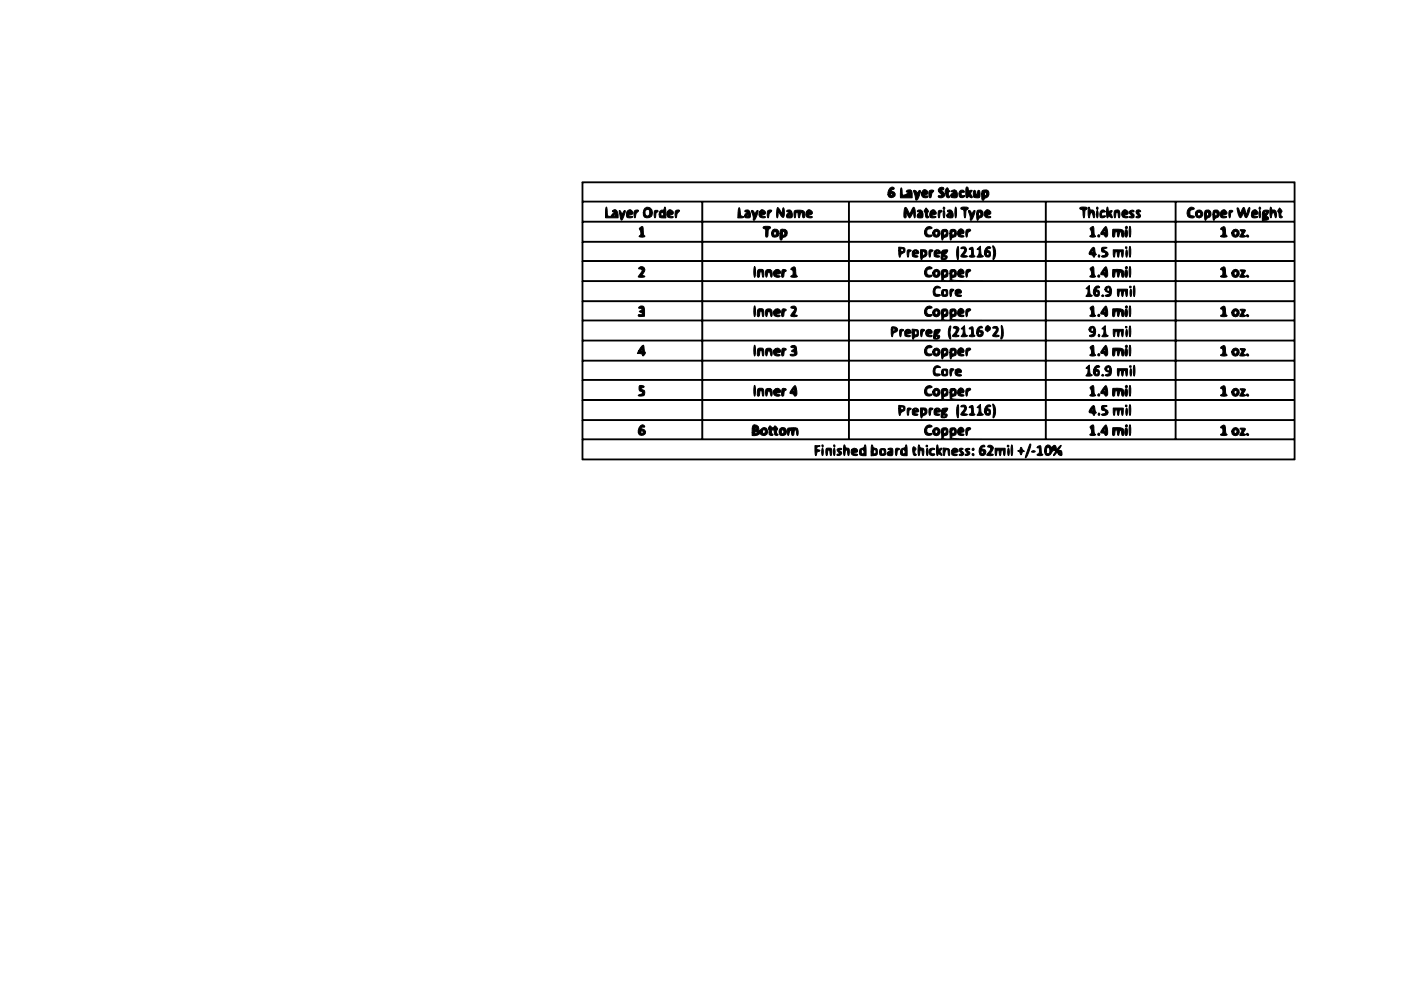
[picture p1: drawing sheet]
<svg xmlns="http://www.w3.org/2000/svg" width="297mm" height="210mm" viewBox="0 0 297 210" stroke-linecap="round" stroke-linejoin="round" font-family="sans-serif">
<g fill="#000" stroke="#000" stroke-width=".21">
<path d="M188.7 39.9l.4-.2 .4 .1 .1 .2-.7 .4 .7 .4 .2 .3v.4a.81 .81 0 0 1-.9 .4 .81 .81 0 0 1-.6-.6l.9 .2 .1-.3-.3-.2-.2 .3h-.5v-.5zM191.1 39.8l.2 1.3 .3 .3h1l.1 .2 .2-.1v-.2l-.3 .1h-.9l1.4-.7-.8 .1-.2-.2 .4-.3h.5a1.81 1.81 0 0 1 .4 1.7h-2.5v-1.7zM199.2 39.9l.5-.2 .3 .1 .1 .3-.1 .2h-.5l.7 .8 .1 .4a.84 .84 0 0 1-1.4 .2l.1-.2h.6a.95 .95 0 0 0-.6-.9l-.1-.4zM200.6 40.1l.3-.3 .5 .8-.1 .1a.7 .7 0 0 0 .1 1.1l-.4 .2a1.47 1.47 0 0 1-.6-1.6zM205 39.7l.2 .1 .1 .8 .8-.2-.2 .3a.85 .85 0 0 0 .3 1.1l-.4 .1-.5-.5-.3 .6a2.75 2.75 0 0 1 0-2.3zM128.6 43.9l.1 .6a1.18 1.18 0 0 0 .5 1.4h.3l.2-.2h.4l.1 .2 .3-.1-.2-.3-.6 .2 .2-.3 .7-.4-.7-.1-.1-.2a.54 .54 0 0 1 1 0l.2 .4v1.1h-2.6v-1.7zM131.3 44.7l.3 .1 .3 .8 .4-.8 .2-.2 .1 .1-.4 1.2-.4 .8-.3-.5zM133.2 44.6l.3-.1a.81 .81 0 0 1 .7 .9l-1 .3 1 .4-1.1 .1a.88 .88 0 0 1-.2-1.2h.4l.1 .2 .3-.1-.1-.2-.7 .1zM134.6 44.7l.6-.2 .2 .2-.1 .2a1.11 1.11 0 0 0-.6 1.2l-.1 .1-.2-.5zM135.7 48.3l.6-.2 .2 1.8 .2 .2-.5 .2-.7-.1a.87 .87 0 0 0 .1-1.5l-.1-.2zM135.5 56.8l.4-.2h.4l.3 .3a1.47 1.47 0 0 1-.6 1.6l.7 .2-.5 .1-.9-.1 .8-1.1 .1-.4-.8-.2zM136.7 44.2a1.09 1.09 0 0 1 1.7 .7 1.09 1.09 0 0 1-1.3 1.3l-.5-.2-.2-.8h.3l.1 .4 .5 .2a.89 .89 0 0 0 .2-1.4l-.4 .1-.3 .3-.1 .4h-.3z"/>
<path d="M138.8 44.7l.5-.1 .2 .2-.4 .3-.2 1.1-.2-.8zM140.2 44.6l.6-.1 .2-.6 .2 .6v1.7l-1.3-.1-.1-.7h.3l.1 .4h.2l.3-.4-.3-.4-.2 .1-.1 .3h-.3l.1-.5zM141.6 44.7l.3-.2a.79 .79 0 0 1 .9 .7l-.2 .3-.7 .2 .9 .4a.86 .86 0 0 1-1.1 0 .86 .86 0 0 1-.3-1l.1-.1h.5l.1 .2 .3-.1-.1-.2-.8 .1zM143.3 44.7l.6-.2 .2 .2-.1 .2a1.11 1.11 0 0 0-.6 1.2l-.1 .1-.2-.5zM156.7 44.1h.1l.1 .3 .2 1.4 .5 .2-.1 .2h-1.1zM157.9 44.8l.2-.2 .5-.1a1.29 1.29 0 0 1 .4 1.7h-.9l-.2-.1v-.4h.3l.2 .2 .3-.2-.2-.2-.6 .2 .1-.3 .8-.4-.8-.1zM160 56.5l.2 1.2-.2 1.1-.2-1.1zM159.4 44.6l.4 .2 .2 .8 .4-.8 .3-.1-.5 1.6-.3 .5-.2-.2v-.5zM160.7 57.3l1-.1 .3 1.1-.2 .5-.3-1-.2-.2-.2 .1-.1 1-.2 .1a1.12 1.12 0 0 1-.2-1.3zM161.2 44.7l.2-.2a.79 .79 0 0 1 .9 .7l-.2 .3-.7 .2 .9 .4a.86 .86 0 0 1-1 0 .86 .86 0 0 1-.3-1v-.1h.5l.2 .2 .3-.1-.2-.2-.8 .1zM161.9 48.1l.3-.1a.93 .93 0 0 1 1.2 .3l-.3 .2a1.56 1.56 0 0 0-.3 1.5l-.1 .3h-.3l-.1-1.7-.5-.2zM162.4 57.3a.94 .94 0 0 1 1.2 .2l.1 .7-.1 .6-.4-1-.2-.1-.2 .2-.3 .9-.2-.6z"/>
<path d="M162.8 44.7l.7-.2 .1 .2-.1 .2a1.11 1.11 0 0 0-.5 1.2l-.2 .1-.1-.5zM163.8 48.8a.82 .82 0 0 1 1.2 .2 .82 .82 0 0 1-.2 1.1 .82 .82 0 0 1-1.2-.2v-.3h.4l.2 .4 .3-.1 .1-.3-.1-.4-.1-.1-.3 .1-.1 .4h-.4zM164.9 44l.9 1.4 .3-1.3a2.29 2.29 0 0 1 0 2 2.11 2.11 0 0 1-1.1-1.4 1.82 1.82 0 0 1-.2 1.5l-.1-1.1zM164.1 57.5l.3-.3h.8l.2 .3v.5l-1 .3 1 .4a.86 .86 0 0 1-1 0 .86 .86 0 0 1-.3-1h.8h-.8zM165.5 48.8l.4-.2 .6 .1 .3 .3 .1 .4a1.03 1.03 0 0 1-1 1l-.1 .5-.2 .1-.2-.2v-1.3h.5l.1 .3 .2 .2 .2-.5-.3-.4-.2 .4h-.5zM165.9 57.2h.3l.5 .2-.4 .3-.1 1-.3 .1a1.13 1.13 0 0 1-.1-1.3zM166.8 44.8l.2-.2 .5-.1a1.29 1.29 0 0 1 .4 1.7h-.9l-.2-.1v-.4h.3l.2 .2 .2-.2-.1-.2-.6 .2 .1-.3 .8-.4-.8-.1zM167.7 57l.7-.4a1.68 1.68 0 0 1 .3 1.5l.4 .5-.2 .2h-.6l-.7-.1a.8 .8 0 0 0 .6-.8 .8 .8 0 0 0-.5-.7zM168.4 44.7l.3-.1a2.4 2.4 0 0 1 1.8 .3 1.16 1.16 0 0 1-.1 1.3l-.2-.1-.1-.9-.2-.2-.5 1.2-.2-1-.2-.2-.2 .1-.3 1.1-.1-.5zM171.1 44.7l.3-.2a.79 .79 0 0 1 .9 .7l-.3 .3-.6 .2 .9 .4a.86 .86 0 0 1-1.1 0 .86 .86 0 0 1-.3-1l.1-.1h.5l.1 .2 .3-.1-.1-.2-.8 .1zM190.6 52.4l1.1 .1 .1 .2a.8 .8 0 0 1-.4 1l-.4 .2-.3 .7-.1-1.5h.3l.3 .3h.2l.2-.3-.4-.4-.2 .1-.1 .3h-.3zM192.4 53.1l.4-.1 .4 .2-.4 .3-.3 1.1-.2-.6z"/>
<path d="M191.9 44h.2l.2 .3 .6 1 .8-1.3a2.98 2.98 0 0 1 .2 2.2l-.2-.5v-1l-.8 1.5-.8-1.2v1l-.2 .2a.83 .83 0 0 1-.2-1.1zM193.6 53.2l.7-.2 .4 .2 .1 .4a.74 .74 0 0 1-.9 .3l-.2 .1 .2 .2 .7 .2a.75 .75 0 0 1-1 .1 .75 .75 0 0 1-.1-1h.9l-.3-.3-.3 .3h-.3zM193.7 40.4l.5 .1 .3 .7 .3-.7 .2-.1 .2 .2-.2 .7a1.28 1.28 0 0 1-.8 1.2zM194.5 44.8l.2-.2 .5-.1a1.29 1.29 0 0 1 .4 1.7h-.9l-.2-.1v-.4h.3l.2 .2 .3-.2-.2-.2-.6 .2 .1-.3 .8-.4-.8-.1zM195.2 53h1l.3 .5a.99 .99 0 0 1-.9 1.2l-.3 .4-.1-1.3h.3l.1 .3 .2 .1 .3-.4-.3-.4h-.2l-.1 .4h-.3zM195.6 40.5l.3-.3a.79 .79 0 0 1 .9 .8l-.2 .2-.6 .1a.52 .52 0 0 0 .7 .3l.1 .1a.82 .82 0 0 1-1.1 .2 .82 .82 0 0 1-.3-1h1h-1zM196.3 44.1l.6 .7-.1 .2a.66 .66 0 0 0 .1 1.1l-.3 .1a.88 .88 0 0 1-.4-1l-.3-.4zM196.2 57.1a.91 .91 0 0 1 1.4-.3v.1l-.9 .2-.2 .4v.5a.95 .95 0 0 0 1.1 .4v.1a1.01 1.01 0 0 1-1.4 0 1.01 1.01 0 0 1 0-1.4zM196.2 48.5a.91 .91 0 0 1 1.4-.3v.2l-.9 .2-.2 .4v.5a.95 .95 0 0 0 1.1 .3v.2a1.01 1.01 0 0 1-1.4 0 1.01 1.01 0 0 1 0-1.5zM197.1 53.1l.3-.1 .4 .2-.4 .3-.3 1.1-.1-.6zM197.1 40.4l.7-.1 .2 .2-.1 .2a1.24 1.24 0 0 0-.5 1.2l-.2 .1a1.32 1.32 0 0 1-.1-1.6zM197.5 44.6l.3-.1a.81 .81 0 0 1 .7 .9l-1 .3 1 .4-1.1 .1a.88 .88 0 0 1-.2-1.2h.4l.1 .2 .3-.1-.1-.2-.7 .1z"/>
<path d="M197.9 57.6l.3-.4h.7a.89 .89 0 0 1 .1 1.5l-.5 .2-.4-.1-.3-.3-.1-.6h.5l.1 .4 .2 .2 .4-.5-.1-.3-.2-.1-.4 .1v.2h-.5zM197.9 49l.3-.3h.7a.89 .89 0 0 1 .1 1.5l-.5 .1-.4-.1-.3-.2-.1-.6h.5l.1 .4 .2 .1 .4-.4-.1-.3-.2-.1-.4 .1v.2h-.5zM198.2 53.2l.8-.2 .3 .2 .1 .4a.74 .74 0 0 1-.9 .3l-.1 .1 .1 .2 .8 .2a.75 .75 0 0 1-1.1 .1 .75 .75 0 0 1-.1-1h.9l-.3-.3-.3 .3h-.3zM199.1 44.7l.5-.1 .2 .2-.5 .3-.2 1.1-.2-.8zM200.1 44.7l.1 .1 .1 .6-.2 .8-.1-.8zM200.1 44l.2 .2-.2 .3-.1-.3zM199.7 48.9l.4-.2h.5a1 1 0 0 1 .4 1.1 1 1 0 0 1-.9 .7l-.3 .4a1.34 1.34 0 0 1-.2-1.3h.4l.2 .3 .3-.1 .1-.3v-.4h-.2l-.3 .1-.1 .4h-.4zM199.8 53.2l1.1-.1-.3 .7-.7 .4 .8 .1 .1 .3a.94 .94 0 0 1-1.2 .4l-.1-.3h.4l.2 .2 .3-.1v-.2l-.2-.2-.3 .3h-.4l.2-1.2h.3v.2l.3-.2-.1-.2-.2 .2h-.3zM200.9 44.6a.71 .71 0 0 1 1 .3 1.23 1.23 0 0 1 0 1.3h-.9l-.3-.2v-.3h.4l.2 .2 .2-.1-.1-.3-.3 .2h-.4v-.1l1-.6-.8-.1zM201.5 48.9l.4-.2h.5a1 1 0 0 1 .3 1.1 1 1 0 0 1-.9 .7l-.2 .4a1.34 1.34 0 0 1-.2-1.3h.4l.2 .3 .2-.1 .2-.3v-.4h-.2l-.3 .1-.1 .4h-.4zM202.6 43.9l.2 1.2-.2 1.1-.1-1.1zM201.6 40.6a.83 .83 0 0 1 1.4 .3v.8a.78 .78 0 0 1-.8 .3 .78 .78 0 0 1-.6-.6h.5l.2 .2 .1-.1-.1-.2-.2 .1h-.5l.1-.2 .8-.4z"/>
<path d="M203 52.4h.2v.4l-.1 2.3-.3-1zM203.3 57.3l.5-.2 .3 .1 .3 .4-.1 .5-.8 .2 .9 .4a.84 .84 0 0 1-1.1 0 .84 .84 0 0 1-.2-1.1h.5l.2 .2 .3-.1-.2-.2-.8 .1zM203.3 48.8l.5-.3 .3 .2 .3 .4-.1 .4-.8 .3 .9 .3a.84 .84 0 0 1-1.1 .1 .84 .84 0 0 1-.2-1.1h.5l.2 .2 .3-.1-.2-.2-.8 .1zM203.4 40.6l.3-.2h.6l.1 .4h-.5l-.1 .5 .2 .2h.5v.1a.7 .7 0 0 1-1.1 0l-.1-.5zM203.8 52.5h.9a1.24 1.24 0 0 1-.5 1.7l.9 .2-.7 .2-.7-.2 .8-1.2v-.3l-.2-.2-.5 .1zM203.8 44l.4-.1a.93 .93 0 0 1 1.1 .3l-.3 .3a1.54 1.54 0 0 0-.3 1.4l-.1 .3-.2-.5a.95 .95 0 0 0-.3-1.2l-.3-.2zM204.9 57.3l.6-.2 .3 .3-.6 .4-.3 1-.1-.7zM204.9 48.8l.6-.2 .3 .3-.6 .4-.3 1-.1-.8zM205.6 52.6l.6-.1 .1 .1 .1 1.2 .3 .6-.1 .1-1.1-.1 .4-.3 .1-.4v-.6l-.1-.2-.4-.1zM205.4 44.6l.4 .2 .2 .8 .4-.8 .3-.1-.5 1.6-.3 .5-.2-.2v-.5zM206.6 40.4l.2 .1 .3 .9 .2-.9 .2-.1a1.37 1.37 0 0 1 .2 1.5h-1.2l-.1-.8zM207.3 52.7l.6-.5 .1 1.6 .1 .4 .4 .2-.8 .2-.6-.1 .1-.1a1.19 1.19 0 0 0 .3-1.5h-.3z"/>
<path d="M207.3 44.6h.7a.95 .95 0 0 1 .4 1 .95 .95 0 0 1-.9 .7l-.3 .5-.1-1.4h.3l.1 .3 .3 .2 .2-.5-.3-.4-.3 .4h-.3zM208.4 40.4l.8-.1a.95 .95 0 0 1 .5 1.1 .95 .95 0 0 1-1 .7l-.2 .4-.3-.1-.1-1.2h.6l.1 .3h.2l.2-.5-.3-.3-.2 .5h-.6zM208.9 44.7l.3-.2a.79 .79 0 0 1 .9 .7l-.2 .3-.7 .2 .9 .4a.86 .86 0 0 1-1 0 .86 .86 0 0 1-.4-1l.1-.1h.5l.2 .2 .2-.1-.1-.2-.8 .1zM209 52.7l.3-.3 .4-.1 .4 .2-.1 .2-.6 .1-.1 .2 .1 .1a.72 .72 0 0 1 .6 .7 .72 .72 0 0 1-.5 .7h-.4l-.3-.3v-.3h.3l.3 .3h.2l.1-.3-.2-.4-.3 .1-.1 .3h-.3v-.7zM210.5 52.1a2.29 2.29 0 0 1 .1 3l.1-1.4zM229 44l.4-.1a.93 .93 0 0 1 1.1 .3l-.2 .3a1.54 1.54 0 0 0-.3 1.4l-.2 .3-.2-.5a.96 .96 0 0 0-.3-1.2l-.3-.2zM230.9 43.9l.2 .7h.6a1.42 1.42 0 0 1 .2 1.6l-.3-1-.2-.1-.2 .1-.2 .9-.1 .1-.1-.1-.1-1zM231.3 56.8l.5-.2 .2 1.8 .3 .3-.6 .1-.6-.1a.87 .87 0 0 0 .1-1.5l-.1-.2zM231.3 48.3l.5-.2 .2 1.8 .3 .2-.5 .2-.7-.1a.87 .87 0 0 0 .1-1.5l-.1-.2zM231.6 52.6l.3-.1 .2 .1 .1 .9 .3 .5-.4 .2-.2 .4-.3-.5-.6-.1-.1-.2 .1-.2 .5 .1 .2-.2v-.5l-.4 .6h-.3zM232.6 44.7l.2 .1v.6l-.2 .8-.1-.8zM232.6 44l.2 .2-.2 .3-.1-.3z"/>
<path d="M232.9 54.1l.3 .2-.2 .3-.2-.3zM232.7 58.5l.3-.2 .2 .3-.1 .2-.3-.1zM232.7 50l.3-.2 .2 .3-.1 .2-.3-.1zM233.6 44.6l.3-.1 .5 .4-.7 .1a.53 .53 0 0 0 .1 .8h.5l.1 .1a.69 .69 0 0 1-1.2 0 1.33 1.33 0 0 1 .4-1.3zM234.3 56.7l.2-.1 .3 .6a1.69 1.69 0 0 1-.2 1.6h-.2l-.3-.4-.7-.2 .1-.3 .6 .1 .2-.2v-.6l-.3 .7h-.5zM234.3 48.2l.2-.1 .3 .6a1.69 1.69 0 0 1-.2 1.6h-.2l-.3-.5-.7-.1 .1-.3h.6l.2-.1v-.6l-.3 .7h-.5zM233.6 52.6l.5-.1 .6 .1-.7 .2v.2l.8 .6a.8 .8 0 0 1-.3 .9 .8 .8 0 0 1-1-.1l.8-.3 .1-.2-.1-.3-.6-.1zM234.8 43.9l.2 .9 .8-.1-.3 .5 .4 .9-.1 .1-.8-.5-.1 .5-.2-.1-.1-1.6zM236.4 44.7l.7-.2a1.46 1.46 0 0 1 .2 1.7l-.3-1-.2-.2-.2 .1-.2 1.1-.1-.1-.1-.6zM235.9 57.2a3.1 3.1 0 0 1 2.2 .2 1.17 1.17 0 0 1 0 1.4l-.2-.1-.2-.9-.1-.2-.5 1.2-.2-1-.3-.2-.2 .1-.1 1-.2 .1h-.2zM235.9 48.7a3.1 3.1 0 0 1 2.2 .2 1.17 1.17 0 0 1 0 1.4l-.2-.1-.2-1-.1-.1-.5 1.2-.2-1.1-.3-.1-.2 .1-.1 1-.2 .1-.2-.1zM236 53h2.2l-.2 1.5-.1-.1-.2-.9-.2-.2-.2 .2-.2 1.1-.2-1.1-.3-.2-.2 .2-.2 1.1-.2-.6z"/>
<path d="M238.1 44.7l.2-.2a.79 .79 0 0 1 .9 .7l-.2 .3-.7 .2 .9 .4a.86 .86 0 0 1-1 0 .86 .86 0 0 1-.3-1v-.1h.5l.2 .2 .3-.1-.2-.2-.8 .1zM238.6 52.4h.3v.3h-.3zM238.7 57.3l.1-.1a1.33 1.33 0 0 1 0 1.6 1.32 1.32 0 0 1-.1-1.5zM238.7 48.8l.1-.1a1.33 1.33 0 0 1 0 1.6 1.32 1.32 0 0 1-.1-1.5zM238.8 53l.2 .5-.1 1.1-.2-.8zM238.6 56.7l.3-.2 .1 .3-.1 .2h-.3zM238.6 48.2l.3-.2 .1 .3-.1 .2-.3-.1zM239.6 56.5l.2 1.2-.2 1.1-.2-1.1zM239.6 52.3l.2 1.1-.2 1.2-.2-1.2zM239.6 48l.2 1.2-.2 1.1-.2-1.1zM239.5 44.9l.6-.3 .3 .1 .1 .1-.2 .2h-.5l.6 .5v.6l-.5 .1-.5-.1 .8-.2-.7-.7zM241 44.6l.4-.1 .5 .3-.1 .1-.5 .1 .5 .7v.3a.7 .7 0 0 1-1 .1l.8-.2-.7-.7v-.3z"/>
<path d="M252 44.3a.78 .78 0 0 1 1.2-.1l-.4 .3a.7 .7 0 0 0-.5 .8 .7 .7 0 0 0 .8 .6l.2 .1a.96 .96 0 0 1-1.5-.1l-.1-.6zM253.6 44.9l.3-.3h.5l.3 .1 .3 .5a.83 .83 0 0 1-.4 .9 .83 .83 0 0 1-1-.1l-.1-.6h.3l.1 .3 .3 .2 .4-.4-.1-.3-.3-.2-.3 .1-.1 .3h-.3zM255.6 44.6h.7a.95 .95 0 0 1 .5 1 .95 .95 0 0 1-1 .7l-.2 .5-.2-1.4h.3l.1 .3 .3 .2 .2-.5-.3-.4-.3 .4h-.3zM257.4 44.6h.7a.95 .95 0 0 1 .4 1 .95 .95 0 0 1-.9 .7l-.3 .5-.1-1.4h.3l.1 .3 .3 .2 .1-.5-.2-.4-.3 .4h-.3zM259.1 44.6l.3-.1a.81 .81 0 0 1 .7 .9l-1 .3 1 .4-1.1 .1a.88 .88 0 0 1-.1-1.2h.3l.2 .2 .2-.1-.1-.2-.6 .1zM258.8 57l.7-.4a1.69 1.69 0 0 1 .4 1.5l.3 .5-.2 .2h-.5l-.7-.1a.8 .8 0 0 0 .5-.8 .8 .8 0 0 0-.5-.7zM258.8 48.4l.7-.3a1.68 1.68 0 0 1 .4 1.5l.3 .5-.2 .2h-.5l-.7-.2a.8 .8 0 0 0 .5-.7 .8 .8 0 0 0-.5-.8zM260.7 44.7l.5-.1 .2 .2-.4 .3-.3 1.1-.2-.8zM261.3 57.6l.3-.4h.7a.89 .89 0 0 1 .1 1.5l-.5 .2-.4-.1-.3-.3v-.6h.4l.1 .4 .2 .2 .4-.5-.1-.3-.2-.1-.3 .1-.1 .2h-.4zM261.3 49l.3-.3h.7a.89 .89 0 0 1 .1 1.5l-.5 .1-.4-.1-.3-.2v-.6h.4l.1 .4 .2 .1 .4-.4-.1-.3-.2-.1-.3 .1-.1 .2h-.4zM263 57.3h.9l.2 .1-.5 .9v.2l.5 .1-.2 .2h-1.1l.5-.9zM263 48.7l.9 .1 .2 .1-.5 .8v.2l.5 .2-.2 .2-1.1-.1 .5-.8z"/>
<path d="M264.4 58.4l.4 .2-.1 .2-.4-.1zM264.4 49.8l.4 .3-.1 .2-.4-.1zM262.3 44.1h.2l.1 .2 .4 .9 .6-1.2h.2l.1 .4a.79 .79 0 0 0 .5 .9v-.2a1.2 1.2 0 0 1 .6-1.1l-.2 1.2-.6 1-.2-.1-.4-1.2-.4 1.1-.2 .2-.2-.2zM265.7 44.6l.3-.1a.82 .82 0 0 1 .7 .9l-1 .3 1 .4-1.1 .1a.88 .88 0 0 1-.2-1.2h.4l.1 .2 .3-.1-.1-.2-.7 .1zM267.1 44.7l.2 .5-.2 1-.2-.8zM267 44l.3 .2-.2 .3-.2-.3zM267.8 44.8a1.03 1.03 0 0 1 1.3-.1 1.15 1.15 0 0 1-.8 1.1l.6 .3v.5l-1.3 .2v-.4h1h-1l.1-1.3h.4l.3 .2 .1-.1-.1-.3h-.2l-.1 .2h-.4zM269.4 43.9l.3 .7h.6a1.42 1.42 0 0 1 .2 1.6l-.3-1-.3-.1-.2 .1-.2 .9-.1 .1-.1-.1-.1-1zM271.3 44.1l.5 .7v.2a.66 .66 0 0 0 .1 1.1l-.4 .1a.88 .88 0 0 1-.4-1l-.2-.4zM135.5 65.2l.4-.3h.4a1.3 1.3 0 0 1 .4 1.3l-.1 .9-1.1 .1-.2-.2 .1-.3 .7 .1 .2-.2-.8-.5 .6-.4 .1-.2-.8-.1zM136.1 73.4l.3-.2 .1 .2 .1 1 .3 .4-.5 .7h-.1l-.3-.4-.9-.1 .3-.5h.5l.1 .2 .2-.2v-.5l-.3 .5h-.5zM160 73.2l.2 1.2-.2 1.1-.2-1.1z"/>
<path d="M160 64.9l.2 1.1-.2 1.2-.2-1.2zM160.7 73.9h1l.3 1-.2 .6-.3-1-.2-.2-.2 .1-.1 1-.2 .1a1.12 1.12 0 0 1-.2-1.3zM160.7 65.6l1-.1 .3 1.1-.2 .6-.3-1.1-.2-.2-.2 .2-.1 .9-.2 .2a1.12 1.12 0 0 1-.2-1.3zM162.4 74a.94 .94 0 0 1 1.2 .2l.1 .7-.1 .6-.4-1-.2-.1-.2 .2-.3 .9-.2-.6zM162.4 65.7a.94 .94 0 0 1 1.2 .1l.1 .7-.1 .7-.4-1-.2-.2-.2 .2-.3 1-.2-.7zM164.1 74.2l.3-.3h.8l.2 .3v.5l-1 .3 1 .4a.86 .86 0 0 1-1 0 .86 .86 0 0 1-.3-1h.8h-.8zM164.1 65.9l.3-.3h.8l.2 .3v.5l-1 .3 1 .3a.86 .86 0 0 1-1 .1 .86 .86 0 0 1-.3-1h.8h-.8zM165.9 73.9h.3l.5 .2-.4 .3-.1 1-.3 .1a1.13 1.13 0 0 1-.1-1.3zM165.9 65.6l.3-.1 .5 .2-.4 .4-.1 .9-.3 .2a1.13 1.13 0 0 1-.1-1.4zM167.7 65.2l.7-.3 .3 .2a2.02 2.02 0 0 1-.2 1.7l.6 .2-.8 .2-.6-.2 .8-1.4-.8-.3zM167.7 73.5l.7-.2a1.1 1.1 0 0 1 .5 1.1 .8 .8 0 0 1-.3 1.1 .8 .8 0 0 1-1.1-.3l1-.1v-.2l-.1-.2-.6-.2 .7-.5v-.1l-.8-.2zM189 69.5l.1-.1a.97 .97 0 0 1 1.2 .6l-.2 .4-.4 .1a.61 .61 0 0 0-.5 .9l-.1 .1-.1-.2v-1.4h.3l.1 .4h.1l.3-.4-.3-.4-.1 .1-.1 .3h-.3z"/>
<path d="M190.8 69.9h.4l.4 .1-.4 .3-.3 1.2-.2-.6zM192 70.1l.7-.2 .4 .2 .1 .4a.74 .74 0 0 1-.9 .3l-.1 .1 .1 .2 .7 .2a.75 .75 0 0 1-1 .1 .75 .75 0 0 1-.1-1.1l.9 .1-.3-.3-.3 .2h-.3zM193.4 69.8l1.1 .1a.9 .9 0 0 1 .3 1.1 .9 .9 0 0 1-.9 .5l-.3 .5-.2-1.3h.4l.1 .3 .3 .1 .2-.2v-.6l-.2-.2-.4 .6h-.4zM195.3 69.9h.7v.2l-.4 .4-.2 1-.2-.6zM196.2 73.8a.91 .91 0 0 1 1.4-.3v.1l-.9 .2-.2 .4v.5a.95 .95 0 0 0 1.1 .4v.1a1.01 1.01 0 0 1-1.4 0 1.01 1.01 0 0 1 0-1.4zM196.2 65.4a.91 .91 0 0 1 1.4-.3v.2l-.9 .2-.2 .4v.5a.95 .95 0 0 0 1.1 .3v.2a1.01 1.01 0 0 1-1.4 0 1.01 1.01 0 0 1 0-1.5zM196.5 70l.4-.1h.4l.3 .3v.4l-.9 .3 1 .4a.83 .83 0 0 1-1.2 0 .83 .83 0 0 1-.1-1.1h.5l.1 .2 .3-.1-.1-.2-.8 .1zM197.9 74.3l.3-.4h.7a.89 .89 0 0 1 .1 1.5l-.5 .2-.4-.1-.3-.3-.1-.6h.5l.1 .4 .2 .2 .4-.5-.1-.3-.2-.1-.4 .1v.2h-.5zM197.9 65.9l.3-.3h.7a.89 .89 0 0 1 .1 1.5l-.5 .1-.4-.1-.3-.3-.1-.5h.5l.1 .4 .2 .1 .4-.5-.1-.3-.2-.1-.4 .2v.2h-.5zM198.3 77.7l.4-.1 .7 .3v.1h-.8a1.09 1.09 0 0 0-.3 1.2l1 .2 .1 .1a.9 .9 0 0 1-1.1 .2 .9 .9 0 0 1-.5-1l.2-.6zM198.3 60.8l.4-.1 .7 .3v.1h-.8a1.09 1.09 0 0 0-.3 1.2l1 .2 .1 .1a.9 .9 0 0 1-1.1 .2 .9 .9 0 0 1-.5-1l.2-.6zM198.2 70h1.1l-.3 .6-.7 .5h.8l.1 .4a.94 .94 0 0 1-1.2 .4l-.1-.3h.4l.2 .2 .3-.2v-.2l-.2-.1-.3 .3h-.4l.2-1.2h.3v.2l.3-.3-.1-.1-.2 .2h-.3z"/>
<path d="M199.7 74.1l.4-.2h.5a1 1 0 0 1 .4 1.1 1 1 0 0 1-.9 .7l-.3 .5a1.34 1.34 0 0 1-.2-1.4h.4l.2 .3h.3l.1-.4v-.3l-.2-.1-.3 .1-.1 .4h-.4zM199.7 78.5l.6-.2 .6 .1v1.1a.83 .83 0 0 1-1.2 .1l-.1-.6h.4v.3l.2 .1h.4a.73 .73 0 0 0-.3-.9l-.3 .5h-.4zM199.7 61.6l.6-.2 .6 .2v1a.83 .83 0 0 1-1.2 .1l-.1-.6h.4v.3l.2 .2 .4-.1a.73 .73 0 0 0-.3-.9l-.3 .5h-.4zM201.3 69.4l.2-.3-.1 1.4 .1 1.5-.3-.5a3.2 3.2 0 0 1 .1-2.1zM201.5 78.3h.7l.1 .1-.5 .5-.2 .9-.2-.6zM201.5 61.4h.7l.1 .2-.5 .4-.2 .9-.2-.5zM201.5 74.1l.4-.2h.5a1 1 0 0 1 .3 1.1 1 1 0 0 1-.9 .7l-.2 .5a1.34 1.34 0 0 1-.2-1.4h.4l.2 .3h.2l.2-.4v-.3l-.2-.1-.3 .1-.1 .4h-.4zM202.1 69.4a.73 .73 0 0 1 1.2 .4l-.7 1.3 .7 .2-.5 .2-.9-.2 .4-.5a.95 .95 0 0 0 .4-1.1l-.6-.1zM202.7 78.4l.4-.2 .4 .1 .3 .3v.4l-.9 .3 1 .3a.83 .83 0 0 1-1.1 .1 .83 .83 0 0 1-.2-1.1h.5l.1 .1h.3l-.1-.2-.8 .1zM202.7 61.5l.4-.2 .4 .1 .3 .3v.4l-.9 .3 1 .4a.83 .83 0 0 1-1.1 0 .83 .83 0 0 1-.2-1.1h.5l.1 .2 .3-.1-.1-.2-.8 .1zM203.3 74l.5-.2 .3 .1 .3 .4-.1 .5-.8 .2 .9 .4a.84 .84 0 0 1-1.1 0 .84 .84 0 0 1-.2-1.1h.5l.2 .2 .3-.1-.2-.2-.8 .1zM203.3 65.7l.5-.3 .3 .2 .3 .3-.1 .5-.8 .3 .9 .3a.84 .84 0 0 1-1.1 .1 .84 .84 0 0 1-.2-1.2h.5l.2 .2 .3-.1-.2-.1h-.8z"/>
<path d="M203.9 69.6l.6-.5 .1 1.6 .1 .3 .4 .3-.7 .2-.6-.1 .1-.2a1.19 1.19 0 0 0 .2-1.4h-.3zM204.9 74l.6-.2 .3 .3-.6 .4-.3 1-.1-.7zM204.9 65.6l.6-.1 .3 .2-.6 .5-.3 1-.1-.8zM205.6 69.5l.6-.2 .1 .2 .1 1.2 .3 .5-.1 .2-1.1-.1 .4-.3 .1-.4v-.7l-.1-.1-.4-.1zM207.4 69.5l.7-.3 .2 .4h-.5l-.3 .3 .9 .3a.75 .75 0 0 1-.2 1.1 .75 .75 0 0 1-1-.1l-.1-.5h.3l.1 .3 .2 .1 .3-.4-.3-.3-.2 .1-.1 .2h-.3v-.8zM209.2 69.2a.52 .52 0 0 1 .7 .3 .52 .52 0 0 1-.3 .7l-.2 .2a.7 .7 0 0 1-.2-1.2zM210.6 69.4h.9a1.24 1.24 0 0 1-.6 1.7l1 .2-.7 .2-.7-.2 .7-1.2 .1-.3-.2-.2h-.6zM212.3 69.1a2.65 2.65 0 0 1 0 2.8h-.1l.1-1zM230.4 77.9l.6-.4 .1 1.6 .1 .3 .4 .2-.8 .2-.6-.1 .1-.1a1.19 1.19 0 0 0 .2-1.5h-.2zM230.4 61.1l.6-.5 .1 1.6 .1 .3 .4 .3-.8 .1h-.6l.1-.2a1.19 1.19 0 0 0 .2-1.5l-.2 .1zM231.3 73.5l.5-.2 .2 1.8 .3 .3-.5 .1-.7-.1a.87 .87 0 0 0 .1-1.5l-.1-.2zM231.3 65.1l.5-.1 .2 1.8 .3 .2-.5 .2-.7-.2a.87 .87 0 0 0 .1-1.5l-.1-.1z"/>
<path d="M230.9 69.6l.3-.3 .5-.1a1.41 1.41 0 0 1 .4 2 .9 .9 0 0 1-1.1 .1l.9-.5-.8-.4-.2-.5h.4v.3l.3 .2 .3-.3v-.3l-.2-.2h-.2l-.2 .3h-.4zM232.1 77.9l.3-.3 .4-.1 .4 .2-.1 .2-.6 .1-.1 .2 .1 .2a.72 .72 0 0 1 .6 .6 .72 .72 0 0 1-.5 .8l-.4-.1-.3-.3v-.3h.3l.2 .3h.3l.1-.3-.2-.4-.3 .1-.1 .3h-.3v-.7zM232.1 61l.3-.3h.4l.4 .2-.1 .1-.6 .2-.1 .1 .1 .2a.72 .72 0 0 1 .6 .7 .72 .72 0 0 1-.5 .7l-.4-.1-.3-.2v-.3h.3l.2 .3 .3-.1 .1-.3-.2-.3-.3 .1-.1 .3h-.3v-.8zM232.9 71l.3 .2-.2 .3-.2-.3zM232.7 75.2l.3-.2 .2 .3-.1 .2-.3-.1zM232.7 66.9l.3-.2 .2 .2-.1 .3-.3-.1zM233.8 79.4l.2 .2-.1 .2-.3-.1zM233.8 62.6l.2 .1-.1 .2-.3-.1zM233.8 69.6l.5-.5 .2 1.6 .1 .3 .4 .3-.8 .2-.6-.1 .1-.2a1.19 1.19 0 0 0 .2-1.4h-.3zM234.3 73.4l.2-.1 .3 .6a1.69 1.69 0 0 1-.2 1.6h-.2l-.3-.4-.7-.2 .1-.3 .6 .1 .2-.2v-.6l-.3 .7h-.5zM234.3 65.1l.2-.2 .3 .7a1.69 1.69 0 0 1-.2 1.5l-.2 .1-.3-.5-.7-.2 .1-.3 .6 .1 .2-.1v-.6l-.3 .6h-.5zM234.3 78l.3-.3 .5-.1a1.41 1.41 0 0 1 .4 1.9 .9 .9 0 0 1-1.2 .1l1-.5-.9-.4-.1-.4h.3l.1 .3 .3 .1 .3-.2v-.4l-.2-.2h-.3l-.2 .4h-.3z"/>
<path d="M234.3 61.1l.3-.3 .5-.1a1.41 1.41 0 0 1 .4 1.9 .89 .89 0 0 1-1.2 .2l1-.6-.9-.4-.1-.4h.3l.1 .3 .3 .2 .3-.3v-.3l-.2-.3h-.3l-.2 .4h-.3zM235.9 73.9a3.1 3.1 0 0 1 2.2 .2 1.17 1.17 0 0 1 0 1.4l-.2-.1-.2-.9-.1-.2-.5 1.2-.2-1-.3-.2-.2 .1-.1 1-.2 .1h-.2zM235.9 65.5a3.1 3.1 0 0 1 2.2 .2 1.17 1.17 0 0 1 0 1.5l-.2-.1-.2-1-.1-.1-.5 1.2-.2-1.1-.3-.2-.2 .2-.1 .9-.2 .2-.2-.1zM236 69.9h2.2l-.2 1.5-.1-.1-.2-.9-.2-.2-.2 .1-.2 1.2-.2-1.1-.3-.2-.2 .1-.2 1.2-.2-.6zM238.6 69.3h.3v.2l-.3 .1zM238.7 74l.1-.1a1.33 1.33 0 0 1 0 1.6 1.32 1.32 0 0 1-.1-1.5zM238.7 65.6h.1a1.33 1.33 0 0 1 0 1.6 1.32 1.32 0 0 1-.1-1.6zM238.8 69.9l.2 .1v.7l-.1 .8-.2-.8zM238.6 73.4l.3-.2 .1 .3-.1 .2h-.3zM238.6 65.1l.3-.2 .1 .3-.1 .2-.3-.1zM236.9 78.2h2.1l-.1 1.6-.2-.2-.1-.9-.2-.1-.2 .1-.2 1.1-.3-1.1-.2-.1-.2 .1-.2 1.1-.2-.6zM236.9 61.4h2.1l-.1 1.5-.2-.1-.1-1-.2-.1-.2 .1-.2 1.1-.3-1.1-.2-.1-.2 .1-.2 1.1-.2-.5z"/>
<path d="M239.6 73.2l.2 1.2-.2 1.1-.2-1.1zM239.6 69.1l.2 1.2-.2 1.2-.2-1.2zM239.6 64.9l.2 1.1-.2 1.2-.2-1.2zM239.5 77.6h.3v.3h-.3zM239.5 60.8l.3-.1v.3h-.3zM239.7 78.2l.2 .6-.1 1-.2-.8zM239.7 61.4l.2 .1v.6l-.1 .8-.2-.8zM240.5 77.5l.1 1.1-.1 1.2-.2-1.2zM240.5 60.6l.1 1.2-.1 1.1-.2-1.1zM258.8 73.7l.7-.4a1.69 1.69 0 0 1 .4 1.5l.3 .5-.2 .2h-.5l-.7-.1a.8 .8 0 0 0 .5-.8 .8 .8 0 0 0-.5-.7zM258.8 65.3l.7-.3a1.69 1.69 0 0 1 .4 1.5l.3 .5-.2 .1-.5 .1-.7-.2a.8 .8 0 0 0 .5-.7 .8 .8 0 0 0-.5-.8zM261.3 74.3l.3-.4h.7a.89 .89 0 0 1 .1 1.5l-.5 .2-.4-.1-.3-.3v-.6h.4l.1 .4 .2 .2 .4-.5-.1-.3-.2-.1-.3 .1-.1 .2h-.4z"/>
<path d="M261.3 65.9l.3-.3h.7a.89 .89 0 0 1 .1 1.5l-.5 .1-.4-.1-.3-.3v-.5h.4l.1 .4 .2 .1 .4-.5-.1-.3-.2-.1-.3 .2-.1 .2h-.4zM263 74h.9l.2 .1-.5 .9v.1l.5 .2-.2 .2h-1.1l.5-.9zM263 65.6h.9l.2 .2-.5 .8v.2l.5 .1-.2 .2h-1.1l.5-.9zM264.4 75.1l.4 .2-.1 .2-.4-.1zM264.4 66.7l.4 .3-.1 .2-.4-.1zM135.7 81.8l.8 .1 .1 .2-.7 .3v.1l.4 .2a.69 .69 0 0 1 .5 .6 .69 .69 0 0 1-.4 .7l-1.1-.1 .9-.4 .1-.2-.2-.2a.78 .78 0 0 1-.6-.5 .78 .78 0 0 1 .2-.8zM135.8 90.4l.3-.3 .5 .2v.3h-.5l-.3 .2 .9 .4 .2 .4-.1 .4a.82 .82 0 0 1-.8 .4 .82 .82 0 0 1-.7-.6l.5-.1 .3 .4 .2-.2v-.5l-.2-.1-.3 .4h-.5l.2-.9zM160 81.8l.2 1.1-.2 1.2-.2-1.2zM159.7 90.2a.85 .85 0 0 1 1.2 .8v.6l.7-.1 .1 .4 .2 .1 .4-.4-.1-.3-.2-.1-.3 .1-.1 .2h-.6a1.06 1.06 0 0 1 1.3-.7h.1a.95 .95 0 0 1-.2 1.6 .92 .92 0 0 1-1.1-.4l-.5 .3-1.1 .1v-.6h.5l.3 .3 .2-.3-.2-.3-.3 .3h-.5v-.9h.5l.1 .2 .3-.3-.2-.2-.2 .3h-.5zM160.7 82.5l1-.1 .3 1.1-.2 .6-.3-1.1-.2-.2-.2 .2-.1 .9-.2 .2a1.12 1.12 0 0 1-.2-1.4zM162.4 82.5a.94 .94 0 0 1 1.2 .2l.1 .7-.1 .7-.4-1.1-.2-.1-.2 .2-.3 1-.2-.7zM163.2 90.4l.6 .4 .2-.1 .3-.3h.1l.5 .6-.1 .1a.67 .67 0 0 0 .2 1.2l-.4 .1a.94 .94 0 0 1-.5-1.1l-.2-.1-.3 .1a.68 .68 0 0 0 .3 .9l-.4 .2-.4-.3v-.9l-.2-.3z"/>
<path d="M164.1 82.8l.3-.3h.8l.2 .3v.5l-1 .2 1 .4a.86 .86 0 0 1-1 0 .86 .86 0 0 1-.3-.9h.8h-.8zM165.4 90.9a.82 .82 0 0 1 1.2 .2 .82 .82 0 0 1-.2 1.1 .82 .82 0 0 1-1.2-.2v-.3h.4l.2 .4 .3-.1 .1-.3-.1-.4-.1-.1-.3 .1-.1 .4h-.4zM165.9 82.5l.3-.1 .5 .2-.4 .3-.1 1-.3 .2a1.13 1.13 0 0 1-.1-1.4zM168.4 82l.2-.2 .3 .6a1.69 1.69 0 0 1-.2 1.6l-.2 .1-.3-.5-.7-.2 .1-.3 .6 .1 .2-.2v-.5l-.3 .6h-.5zM167.1 90.9l1.1-.2 .8 .2 .2 .6v.8l-.1 .1-.2-.1-.1-1-.2-.1-.2 .1-.1 1-.2 .1-.2-.1-.1-1-.2-.1-.5 1.2-.2-.6zM172.8 94.5l1.1 .1-.6 .2-.2 .3 .1 .2 .7 .3-.7 .3-.2 .8-.2-.6zM174.3 95.1l.2 .1 .1 .7-.2 .8-.2-.8zM174.3 94.4h.2v.2l-.1 .3zM175.2 95.2l.9-.1a1.6 1.6 0 0 1 .1 1.6l-.3-1.1-.2-.2-.2 .2-.2 1.1-.1-.2zM176.8 95.1l.2 .1 .1 .7-.2 .8-.2-.8zM176.8 94.4h.1l.1 .2-.1 .3zM177.5 95.4a.75 .75 0 0 1 1-.1l-.6 .1 .5 .5 .1 .3a.69 .69 0 0 1-1.1 .3l.2-.1 .6-.1z"/>
<path d="M179 94.4l.3 .6 .6 .1 .2 .6-.2 1-.2-1.1-.2-.2-.2 .2-.3 1.1a3.1 3.1 0 0 1 0-2.3zM180.7 95.3l.4-.2 .4 .1 .3 .2v.4l-.9 .3 .9 .4a.83 .83 0 0 1-1.1 0 .83 .83 0 0 1-.1-1.1h.5l.1 .2 .3-.1-.1-.1h-.8zM182.4 95.3l.8-.3 .2-.6 .2 .6v1.7l-1.1-.1-.2-.2-.1-.5h.4l.1 .3 .2 .1 .3-.1a.59 .59 0 0 0-.4-.9l-.2 .6h-.4zM184.9 94.4l.3 .6 .6 .2 .2 .2v.9a1.45 1.45 0 0 1-1.3 .4v-.8h.4l.1 .3 .3 .1 .3-.4-.1-.4-.2-.2-.4 .6h-.4zM186.6 95.3l.6-.1 .6 .1v1a.84 .84 0 0 1-1.3 .1v-.6h.4v.4l.2 .1h.3a.73 .73 0 0 0-.2-1l-.3 .5h-.4zM188.2 95.3l.6-.2 .5 .1-.1 1.4h-1l-.1-.5h.4l.2 .2 .3-.2-.2-.1-.7 .1 .7-.7zM190 95.2l.3-.1 .4 .2-.4 .3-.3 1.1-.2-.6zM190.6 86l1.1 .1 .1 .2a.8 .8 0 0 1-.4 1l-.4 .2-.3 .7-.1-1.5h.3l.3 .3 .2-.1 .2-.3-.4-.3-.2 .1-.1 .3h-.3zM191.1 95.3l.8-.3 .3-.6 .1 .6v1.7l-1.1-.1-.2-.2-.1-.5h.4l.1 .3 .2 .1 .3-.1a.59 .59 0 0 0-.4-.9l-.2 .6h-.4zM192.4 86.6h.4l.4 .1-.4 .3-.3 1.2-.2-.6zM193.6 94.9l.1-.1 .5 .5a.75 .75 0 0 0 .1 1.2l-.1 .2-.5-.2-.2-.7zM193.6 86.7l.7-.1 .4 .2 .1 .4a.74 .74 0 0 1-.9 .3l-.2 .1 .2 .2 .7 .2a.75 .75 0 0 1-1 .1 .75 .75 0 0 1-.1-1.1l.9 .1-.3-.3-.3 .2h-.3z"/>
<path d="M194.8 94.4l.3 .6 .6 .1 .2 .6-.2 1-.2-1.1-.2-.2-.2 .2-.3 1.1a3.1 3.1 0 0 1 0-2.3zM195.2 86.6h1l.3 .4a.99 .99 0 0 1-.9 1.3l-.3 .4-.1-1.3h.3l.1 .3 .2 .1 .3-.4-.3-.5-.2 .1-.1 .4h-.3zM196.4 94.5h.2l.1 .3h-.3zM196.5 95.1l.2 .1 .1 .7-.2 .8-.2-.6zM196.2 90.6a.91 .91 0 0 1 1.4-.3v.2l-.9 .2-.2 .4v.5a.95 .95 0 0 0 1.1 .3v.2a1.01 1.01 0 0 1-1.4 0 1.01 1.01 0 0 1 0-1.5zM196.2 82.3a.91 .91 0 0 1 1.4-.3v.2l-.9 .2-.2 .3v.5a.95 .95 0 0 0 1.1 .4v.1a1.01 1.01 0 0 1-1.4 0 1.01 1.01 0 0 1 0-1.4zM197.1 86.6h.3l.4 .1-.4 .3-.3 1.2-.1-.6zM197.1 95.4a.82 .82 0 0 1 1.1-.1l-.6 .1-.2 .6a.58 .58 0 0 0 .7 .3l.1 .1a.7 .7 0 0 1-1 .1l-.2-.5zM198.7 94.4l.2 .9 .8-.2-.4 .6 .4 .9-.7-.4-.2 .4-.2-.1v-1.6zM197.9 91.1l.3-.3h.7a.89 .89 0 0 1 .1 1.5l-.5 .1-.4-.1-.3-.2-.1-.6h.5l.1 .4 .2 .1 .4-.4-.1-.3-.2-.1-.4 .1v.2h-.5zM197.9 82.8l.3-.3h.7a.89 .89 0 0 1 .1 1.5l-.5 .1-.4-.1-.3-.3-.1-.6h.5l.1 .4 .2 .2 .4-.5-.1-.3-.2-.1-.4 .1v.2h-.5zM198.2 86.7l.8-.1 .3 .2 .1 .4a.74 .74 0 0 1-.9 .3l-.1 .1 .1 .2 .8 .2a.75 .75 0 0 1-1.1 .1 .75 .75 0 0 1-.1-1.1l.9 .1-.3-.3-.3 .2h-.3z"/>
<path d="M200 95.1l1.1 .1a1.44 1.44 0 0 1 .1 1.5l-.3-1.3-.2-.1-.2 .3-.4 1.1-.1-.6zM199.8 86.7l1.1-.1-.3 .7-.7 .5h.8l.1 .4a.94 .94 0 0 1-1.2 .4l-.1-.3h.4l.2 .2 .3-.2v-.2l-.2-.1-.3 .3h-.4l.2-1.2h.3v.1l.3-.2-.1-.1-.2 .2h-.3zM202 95.3l.7-.2 .3 .2 .2 .4a.74 .74 0 0 1-.9 .3l-.2 .1 .1 .2 .8 .2a.75 .75 0 0 1-1 .1 .75 .75 0 0 1-.2-1h.9l-.3-.3-.2 .3h-.4zM203 86h.2v.3l-.1 2.4-.3-1zM203.5 95.1l.7 .2h-.5v.2l.7 .6-.1 .4a.7 .7 0 0 1-1 0l.8-.2-.7-.6-.1-.3zM203.3 90.9l.5-.3 .3 .2 .3 .4-.1 .4-.8 .3 .9 .3a.84 .84 0 0 1-1.1 .1 .84 .84 0 0 1-.2-1.1h.5l.2 .1h.3l-.2-.2-.8 .1zM203.3 82.6l.5-.3 .3 .1 .3 .4-.1 .5-.8 .2 .9 .4a.84 .84 0 0 1-1.1 0 .84 .84 0 0 1-.2-1.1h.5l.2 .2 .3-.1-.2-.1h-.8zM203.8 86.1h.9a1.24 1.24 0 0 1-.5 1.7l.9 .2-.7 .2-.7-.2 .8-1.2v-.3l-.2-.2h-.5zM204.6 95.4a.75 .75 0 0 1 1-.1l-.6 .1 .6 .5v.3a.69 .69 0 0 1-1 .3l.1-.1 .7-.1zM204.9 90.9l.6-.2 .3 .3-.6 .4-.3 1-.1-.8zM204.9 82.5l.6-.1 .3 .2-.6 .5-.3 1-.1-.8zM205.6 86.2l.6-.2 .1 .2 .1 1.2 .3 .5-.1 .2-1.1-.1 .4-.3 .1-.4v-.7l-.1-.1-.4-.1z"/>
<path d="M206.1 96.3h.3l.1 .2-.1 .2-.3-.2zM206.1 95.3l.3-.2 .1 .2-.1 .3-.3-.1zM207.3 86.3l.6-.5 .1 1.6 .1 .3 .4 .3-.8 .1h-.6l.1-.2a1.19 1.19 0 0 0 .3-1.4h-.3zM208 94.7l.7-.2 .1 .3h-.5l-.2 .3 .8 .4a.75 .75 0 0 1-.1 1 .75 .75 0 0 1-1.1-.1l-.1-.4h.4v.3h.3l.3-.3-.3-.4-.3 .1v.3h-.4l.1-.9zM209 86.3l.3-.4h.4l.4 .2-.1 .2-.6 .1-.1 .2 .1 .1a.72 .72 0 0 1 .6 .7 .72 .72 0 0 1-.5 .7h-.4l-.3-.3v-.3h.3l.3 .3 .2-.1 .1-.2-.2-.4-.3 .1-.1 .3h-.3v-.8zM209.4 94.7a.73 .73 0 0 1 1.2 .3l-.7 1.3 .7 .2-.5 .2-.9-.1 .4-.6a.95 .95 0 0 0 .4-1.1l-.6-.1zM210.5 85.7a2.29 2.29 0 0 1 .1 3l.1-1.4zM211 95.1h2.1l-.1 1.5-.2-.1-.1-.9-.2-.2-.2 .2-.3 1.1-.2-1.1-.2-.2-.2 .2-.2 1.1-.2-.6zM213.6 94.5h.3v.3h-.3zM213.8 95.1l.1 .1 .1 .7-.2 .8-.2-.8zM214.5 94.4l.2 1.1-.2 1.2-.1-1.2zM216.4 95h.2l.2 .5 .4 .2-.5 .2-.2 .6-.3-.7-.4-.1 .1-.1a.54 .54 0 0 0 .5-.6z"/>
<path d="M218.4 94.2h.1a6 6 0 0 1-1.1 2.9l.2-.7zM218.7 95.8a.53 .53 0 0 1 .8 0 .53 .53 0 0 1-.8 0zM220 94.7l.6-.2 .1 .2 .1 1.2 .3 .6-.2 .1-1-.1 .4-.3 .1-.4v-.6l-.1-.2-.4-.1zM221.7 94.6l.5-.2 .3 .1 .4 .5 .6-.5h.3l.1 .4v.6l1.1-1-.7 1.1h.7l.2 .5-.2 .6-.6-.3-.1-.2v-.2h.4l.1 .3 .2-.1-.2-.3-.1 .1h-.4l-.1-.3-.8 1 .6-1.1h-.8l-.2 .3a.87 .87 0 0 1-1.2 .7l-.3-.5v-.4h.3l.1 .5 .3 .1a.86 .86 0 0 0 .2-1.3h1l.2 .3 .2-.2-.2-.3-.2 .2h-1l-.2-.2-.4 .9h-.3zM231.3 90.4l.5-.2 .2 1.8 .3 .2-.5 .2-.7-.1a.87 .87 0 0 0 .1-1.5l-.1-.2zM231.3 82l.5-.2 .2 1.8 .3 .3-.5 .2-.7-.2a.87 .87 0 0 0 .1-1.5l-.1-.2zM231.6 86.2l.3-.2 .2 .2 .1 .9 .3 .5-.4 .2-.2 .4-.3-.5-.6-.1-.1-.2 .1-.2 .5 .1 .2-.2v-.5l-.4 .6h-.3zM232.9 87.6l.3 .3-.2 .3-.2-.3zM232.7 92.1l.3-.2 .2 .2-.1 .3-.3-.1zM232.7 83.7l.3-.2 .2 .3-.1 .2h-.3zM234.3 90.3l.2-.1 .3 .6a1.69 1.69 0 0 1-.2 1.6h-.2l-.3-.5-.7-.1 .1-.4 .6 .1 .2-.1v-.6l-.3 .6h-.5zM234.3 82l.2-.2 .3 .6a1.69 1.69 0 0 1-.2 1.6l-.2 .1-.3-.5-.7-.2 .1-.3 .6 .1 .2-.2v-.5l-.3 .6h-.5z"/>
<path d="M233.6 86.2l.5-.2 .6 .1-.7 .3v.2l.8 .5a.8 .8 0 0 1-.3 1 .8 .8 0 0 1-1-.1l.8-.3 .1-.3-.1-.2-.6-.2zM236 86.6h2.2l-.2 1.5-.1-.1-.2-.9-.2-.2-.2 .1-.2 1.2-.2-1.1-.3-.2-.2 .1-.2 1.2-.2-.6zM235.9 90.7a3.1 3.1 0 0 1 2.2 .2 1.17 1.17 0 0 1 0 1.5l-.2-.1-.2-1-.1-.1-.5 1.2-.2-1.1-.3-.1-.2 .1-.1 .9-.2 .2-.2-.1zM235.9 82.4a3.1 3.1 0 0 1 2.2 .2 1.17 1.17 0 0 1 0 1.5l-.2-.2-.2-.9-.1-.1-.5 1.1-.2-1-.3-.2-.2 .2-.1 .9-.2 .2-.2-.1zM238.6 86h.3v.2l-.3 .1zM238.7 90.8h.1a1.33 1.33 0 0 1 0 1.6 1.32 1.32 0 0 1-.1-1.6zM238.7 82.5h.1a1.33 1.33 0 0 1 0 1.6 1.32 1.32 0 0 1-.1-1.6zM238.8 86.6l.2 .5-.1 1.1-.2-.8zM238.6 90.3l.3-.2 .1 .3-.1 .2-.3-.1zM238.6 82l.3-.2 .1 .2-.1 .3-.3-.1zM239.6 90.1l.2 1.2-.2 1.1-.2-1.1zM239.6 85.8l.2 1.2-.2 1.2-.2-1.2z"/>
<path d="M239.6 81.8l.2 1.1-.2 1.2-.2-1.2zM258.8 90.5l.7-.3a1.69 1.69 0 0 1 .4 1.5l.3 .5-.2 .1-.5 .1-.7-.2a.8 .8 0 0 0 .5-.7 .8 .8 0 0 0-.5-.8zM258.8 82.2l.7-.4a1.69 1.69 0 0 1 .4 1.5l.3 .5-.2 .2-.5 .1-.7-.2a.8 .8 0 0 0 .5-.8 .8 .8 0 0 0-.5-.7zM261.3 91.1l.3-.3h.7a.89 .89 0 0 1 .1 1.5l-.5 .1-.4-.1-.3-.2v-.6h.4l.1 .4 .2 .1 .4-.4-.1-.3-.2-.1-.3 .1-.1 .2h-.4zM261.3 82.8l.3-.3h.7a.89 .89 0 0 1 .1 1.5l-.5 .1-.4-.1-.3-.3v-.6h.4l.1 .4 .2 .2 .4-.5-.1-.3-.2-.1-.3 .1-.1 .2h-.4zM263 90.8l.9 .1 .2 .1-.5 .8v.2l.5 .2-.2 .2-1.1-.1 .5-.8zM263 82.5h.9l.2 .2-.5 .8v.2l.5 .1-.2 .2h-1.1l.5-.9zM264.4 91.9l.4 .3-.1 .2-.4-.1zM264.4 83.6l.4 .3-.1 .1-.4-.1zM123.4 38.6h151.2v59h-151.2v-4.3h.2v4.1h150.8v-4.1h-151v-4.1h.2v3.9h25.2v-3.9h.2v3.9h30.9v-3.9h.2v3.9h19.6l-.1-1.4h.4l.2 .3 .3-.1 .1-.3v-.4h-.2l-.3 .1-.1 .4h-.4v-.7l.4-.2h.6a.97 .97 0 0 1 .4 1 .97 .97 0 0 1-.9 .7l-.1 .5 1.5 .1-.1-1.4h.4l.2 .3 .2-.1 .2-.3v-.4h-.2l-.3 .1-.1 .4h-.4v-.7l.4-.2h.6a.97 .97 0 0 1 .3 1 .97 .97 0 0 1-.9 .7v.4l.1 .1 1.6 .1h18.1v-3.9h.2v3.9h27.4v-3.9h.1v3.9h25.1v-3.9h-151v-4.2h.2v4h25.2v-4h.2v4h30.9v-4h.2v4h41.5v-4h.2v4h27.4v-4h.1v4h25.1v-4h-151v-4.3h.2v4.1h25.2v-4.1h.2v4.1h30.9v-4.1h.2v4.1h19.6l-.1-1.5h.4l.2 .4 .3-.1 .1-.4v-.3l-.2-.1-.3 .2-.1 .3h-.4v-.6l.4-.3h.6a.97 .97 0 0 1 .4 1.1 .97 .97 0 0 1-.9 .7l-.1 .5 1.5 .1-.1-1.5h.4l.2 .4 .2-.1 .2-.4v-.3l-.2-.1-.3 .2-.1 .3h-.4v-.6l.4-.3h.6a.97 .97 0 0 1 .3 1.1 .97 .97 0 0 1-.9 .7v.3l.1 .1 1.6 .1 18.1 .1v-4.1h.2v4.1h27.4v-4.1h.1v4.1h25.1v-4.1h-151v-4.1h.2v3.9h25.2v-3.9h.2v3.9h30.9v-3.9h.2v3.9h41.5v-3.9h.2v3.9h27.4v-3.9h.1v3.9h25.1v-3.9h-151v-4.3h.2v4.1h25.2v-4.1h.2v4.1h30.9v-4.1h.2v4.1h41.5v-4.1h.2v4.1h27.4v-4.1h.1v4.1h25.1v-4.1h-151v-4.2h.2v4.1h25.2v-4.1h.2v4.1h30.9v-4.1h.2v4.1h41.5v-4.1h.2v4.1h27.4v-4.1h.1v4.1h25.1v-4.1h-151v-4.1h.2v3.9h25.2v-3.9h.2v3.9h30.9v-3.9h.2v3.9h19.6l-.1-1.5h.4l.2 .4 .3-.1 .1-.4v-.3l-.2-.1-.3 .2-.1 .3h-.4l.2-.8a1.04 1.04 0 0 1 1.1 .2 1.33 1.33 0 0 1-.2 1.3l-.6 .2-.1 .5 1.5 .1-.1-1.5h.4l.2 .4 .2-.1 .2-.4v-.3l-.2-.1-.3 .2-.1 .3h-.4v-.6l.4-.2 .6-.1a.97 .97 0 0 1 .3 1.1 .97 .97 0 0 1-.9 .7v.3l.1 .1 1.6 .2h18.1v-3.9h.2v3.9h27.4v-3.9h.1v3.9h25.1v-3.9h-151v-4.3h.2v4.1h25.2v-4.1h.2v4.1h30.9v-4.1h.2v4.1h41.5v-4.1h.2v4.1h27.4v-4.1h.1v4.1h25.1v-4.1h-151v-4.2h.2v4.1h25.2v-4.1h.2v4.1h30.9v-4.1h.2v4.1h19.6l-.1-1.5h.4l.2 .3h.3l.1-.4v-.3l-.2-.1-.3 .1-.1 .4h-.4l.2-.8a1.04 1.04 0 0 1 1.1 .2 1.33 1.33 0 0 1-.2 1.3l-.6 .1-.1 .5 1.5 .2-.1-1.5h.4l.2 .3h.2l.2-.4v-.3l-.2-.1-.3 .1-.1 .4h-.4v-.6l.4-.3h.6a.97 .97 0 0 1 .3 1.1 .97 .97 0 0 1-.9 .6v.4l.1 .1 1.6 .1 18.1 .1v-4.1h.2v4.1h27.4v-4.1h.1v4.1h25.1v-4.1h-151v-4.1h.2v3.9h25.2v-3.9h.2v3.9h30.9v-3.9h.2v3.9h41.5v-3.9h.2v3.9h27.4v-3.9h.1v3.9h25.1v-3.9h-151v-4.3h.2v4.1h25.2v-4.1h.2v4.1h30.9v-4.1h.2v4.1h41.5v-4.1h.2v4.1h27.4v-4.1h.1v4.1h25.1v-4.1h-151v-4.2h.2v4h25.2v-4h.2v4h30.9v-4h.2v4h41.5v-4h.2v4h27.4v-4h.1v4h25.1v-4h-151v-4.1h.2v3.9h150.8v-3.9h-151z"/>
</g>
</svg>
